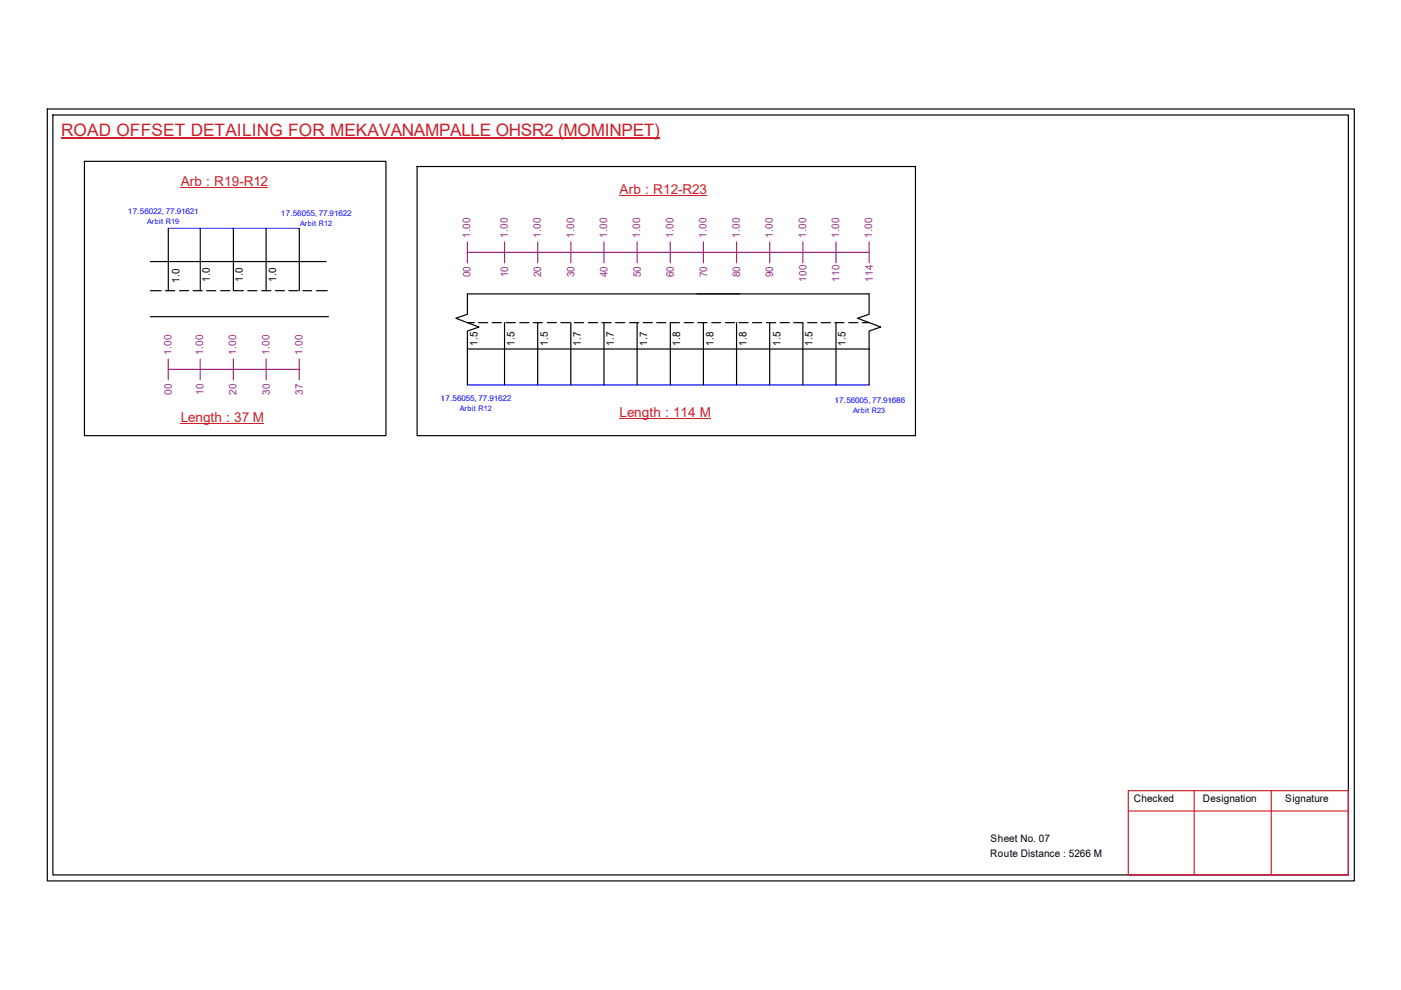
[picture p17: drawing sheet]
<svg xmlns="http://www.w3.org/2000/svg" width="297mm" height="210mm" viewBox="0 0 297 210" stroke-linecap="round" stroke-linejoin="round" font-family="sans-serif">
<defs><g id="words">
<text font-size="3.6" fill="#cd2027" x="13" y="28.9">ROAD OFFSET DETAILING FOR MEKAVANAMPALLE OHSR2 (MOMINPET)</text>
<g font-size="2.9" fill="#cd2027">
<text x="38.3" y="39.5">Arb : R19-R12</text>
<text x="131.4" y="41.1">Arb : R12-R23</text>
<text x="38.3" y="89.5">Length : 37 M</text>
<text x="131.4" y="88.4">Length : 114 M</text>
</g>
<g font-size="2.2" fill="#93278f">
<text x="99.7" y="50.4" transform="rotate(-90 99.7 50.4)">1.00</text>
<text x="107.7" y="50.4" transform="rotate(-90 107.7 50.4)">1.00</text>
<text x="114.7" y="50.4" transform="rotate(-90 114.7 50.4)">1.00</text>
<text x="121.7" y="50.4" transform="rotate(-90 121.7 50.4)">1.00</text>
<text x="128.7" y="50.4" transform="rotate(-90 128.7 50.4)">1.00</text>
<text x="135.8" y="50.4" transform="rotate(-90 135.8 50.4)">1.00</text>
<text x="142.8" y="50.4" transform="rotate(-90 142.8 50.4)">1.00</text>
<text x="149.8" y="50.4" transform="rotate(-90 149.8 50.4)">1.00</text>
<text x="156.8" y="50.4" transform="rotate(-90 156.8 50.4)">1.00</text>
<text x="163.9" y="50.4" transform="rotate(-90 163.9 50.4)">1.00</text>
<text x="170.9" y="50.4" transform="rotate(-90 170.9 50.4)">1.00</text>
<text x="177.9" y="50.4" transform="rotate(-90 177.9 50.4)">1.00</text>
<text x="185" y="50.4" transform="rotate(-90 185 50.4)">1.00</text>
<text x="99.8" y="58.8" transform="rotate(-90 99.8 58.8)">00</text>
<text x="107.7" y="58.8" transform="rotate(-90 107.7 58.8)">10</text>
<text x="114.8" y="58.8" transform="rotate(-90 114.8 58.8)">20</text>
<text x="121.8" y="58.8" transform="rotate(-90 121.8 58.8)">30</text>
<text x="128.8" y="58.8" transform="rotate(-90 128.8 58.8)">40</text>
<text x="135.8" y="58.8" transform="rotate(-90 135.8 58.8)">50</text>
<text x="142.9" y="58.8" transform="rotate(-90 142.9 58.8)">60</text>
<text x="149.9" y="58.8" transform="rotate(-90 149.9 58.8)">70</text>
<text x="156.9" y="58.8" transform="rotate(-90 156.9 58.8)">80</text>
<text x="164" y="58.8" transform="rotate(-90 164 58.8)">90</text>
<text x="171" y="59.8" transform="rotate(-90 171 59.8)">100</text>
<text x="178" y="59.8" transform="rotate(-90 178 59.8)">110</text>
<text x="185" y="59.8" transform="rotate(-90 185 59.8)">114</text>
<text x="36.4" y="75.2" transform="rotate(-90 36.4 75.2)">1.00</text>
<text x="43" y="75.2" transform="rotate(-90 43 75.2)">1.00</text>
<text x="50.1" y="75.2" transform="rotate(-90 50.1 75.2)">1.00</text>
<text x="57.1" y="75.2" transform="rotate(-90 57.1 75.2)">1.00</text>
<text x="64.1" y="75.2" transform="rotate(-90 64.1 75.2)">1.00</text>
<text x="36.4" y="83.7" transform="rotate(-90 36.4 83.7)">00</text>
<text x="43.1" y="83.7" transform="rotate(-90 43.1 83.7)">10</text>
<text x="50.2" y="83.7" transform="rotate(-90 50.2 83.7)">20</text>
<text x="57.2" y="83.7" transform="rotate(-90 57.2 83.7)">30</text>
<text x="64.2" y="83.7" transform="rotate(-90 64.2 83.7)">37</text>
</g>
<g font-size="2.2">
<text x="38.1" y="59.9" transform="rotate(-90 38.1 59.9)">1.0</text>
<text x="44.5" y="59.7" transform="rotate(-90 44.5 59.7)">1.0</text>
<text x="51.5" y="59.7" transform="rotate(-90 51.5 59.7)">1.0</text>
<text x="58.5" y="59.7" transform="rotate(-90 58.5 59.7)">1.0</text>
<text x="101.2" y="73.4" transform="rotate(-90 101.2 73.4)">1.5</text>
<text x="109.1" y="73.4" transform="rotate(-90 109.1 73.4)">1.5</text>
<text x="116.1" y="73.4" transform="rotate(-90 116.1 73.4)">1.5</text>
<text x="123.1" y="73.4" transform="rotate(-90 123.1 73.4)">1.7</text>
<text x="130.2" y="73.4" transform="rotate(-90 130.2 73.4)">1.7</text>
<text x="137.2" y="73.4" transform="rotate(-90 137.2 73.4)">1.7</text>
<text x="144.2" y="73.4" transform="rotate(-90 144.2 73.4)">1.8</text>
<text x="151.3" y="73.4" transform="rotate(-90 151.3 73.4)">1.8</text>
<text x="158.3" y="73.4" transform="rotate(-90 158.3 73.4)">1.8</text>
<text x="165.5" y="73.4" transform="rotate(-90 165.5 73.4)">1.5</text>
<text x="172.3" y="73.4" transform="rotate(-90 172.3 73.4)">1.5</text>
<text x="179.3" y="73.4" transform="rotate(-90 179.3 73.4)">1.5</text>
<text x="240.4" y="170.1">Checked</text>
<text x="255.1" y="170.1">Designation</text>
<text x="272.5" y="170.1">Signature</text>
<text x="210" y="178.6">Sheet No. 07</text>
<text x="209.9" y="181.7">Route Distance : 5266 M</text>
</g>
<g font-size="1.7" fill="#00f">
<text x="27.1" y="45.5">17.56022, 77.91621</text>
<text x="59.6" y="45.9">17.56055, 77.91622</text>
<text x="93.4" y="84.9">17.56055, 77.91622</text>
<text x="176.9" y="85.3">17.56005, 77.91686</text>
</g>
<g font-size="1.6" fill="#00f">
<text x="31.2" y="47.6">Arbit R19</text>
<text x="63.6" y="48">Arbit R12</text>
<text x="97.5" y="87">Arbit R12</text>
<text x="180.9" y="87.5">Arbit R23</text>
</g>
</g></defs>
<g fill="none" stroke="#000" stroke-width=".25">
<path d="M10 23.1h277.1v163.7h-277.1zM11.2 24.4h274.7v161.1h-274.7zM17.9 34.2h63.9v58.2h-63.9zM88.4 35.3h105.7v57.1h-105.7zM31.9 55.5h37.2M35.7 48.4v13.2M42.5 48.4v13.2M49.5 48.4v13.2M56.4 48.4v13.2M63.5 48.4v13.2M31.9 67.1h37.7M31.9 61.6h2.3"/>
<path d="M35.1 61.6h1.9M38.1 61.6h1.9M40.9 61.6h2M43.8 61.6h2M46.8 61.6h1.9M49.7 61.6h1.9M52.5 61.6h2M55.5 61.6h1.9M58.4 61.6h1.9M61.3 61.6h1.9M64.2 61.6h1.9M67.1 61.6h2.3"/>
<path d="M99.1 74v-3.8l2.5-.9-5-1.8 2.5-.9v-4.3h85.2v4.3l-2.5 .9 4.9 1.8-2.4 .9v3.8M99.1 74h85.2M99.1 68.4h1.4M99.1 74v7.6M101.5 68.4h1.9M104.3 68.4h2M107 68.4v13.2M107.3 68.4h2M110.2 68.4h1.9M113.1 68.4h1.9M114 68.4v13.2M116 68.4h2"/>
<path d="M118.9 68.4h2M121 68.4v13.2M121.8 68.4h1.9M124.8 68.4h1.9M127.6 68.4h2M128.1 68.4v13.2M130.5 68.4h2M133.5 68.4h1.9M135.1 68.4v13.2M136.4 68.4h1.9M139.2 68.4h2M142.1 68.4v13.2"/>
<path d="M142.2 68.4h1.9M145.1 68.4h1.9M148 68.4h1.9M149.1 68.4v13.2M150.9 68.4h1.9M153.8 68.4h1.9M156.2 68.4v13.2M156.7 68.4h1.9M159.6 68.4h1.9M162.5 68.4h2M163.2 68.4v13.2M165.4 68.4h1.9"/>
<path d="M168.3 68.4h1.9v13.2M171.2 68.4h2M174.1 68.4h2M177 68.4h1.9M177.2 68.4v13.2M180 68.4h1.9M182.8 68.4h1.5M184.3 74v7.6"/>
</g>
<path d="M239.2 167.6h46.7v17.9h-46.7zM239.2 172h46.7M253.2 167.6v17.9M269.5 167.6v17.9" fill="none" stroke="#cc1f26" stroke-width=".25"/>
<path d="M13 29.3h126.9" fill="none" stroke="#cd2027" stroke-width=".25"/>
<path d="M35.7 48.4h27.8M99.1 81.6h85.2" fill="none" stroke="#00f" stroke-width=".25"/>
<g fill="none" stroke="#93278f" stroke-width=".25">
<path d="M99.1 53.5h85.2M99.1 51.3v4.4M107 51.3v4.4M114 51.3v4.4M121 51.3v4.4M128.1 51.3v4.4M135.1 51.3v4.4M142.1 51.3v4.4M149.1 51.3v4.4M156.2 51.3v4.4M163.2 51.3v4.4M170.2 51.3v4.4"/>
<path d="M177.2 51.3v4.4M184.3 51.3v4.4M35.7 78.3h27.8M35.7 76.1v4.4M42.5 76.1v4.4M49.5 76.1v4.4M56.4 76.1v4.4M63.5 76.1v4.4"/>
</g>
<path d="M38.3 39.8h18.5M131.4 41.5h18.4M38.3 89.8h17.6M131.4 88.7h19.3" fill="none" stroke="#cd2027" stroke-width=".21"/>
<use href="#words"/>
</svg>
